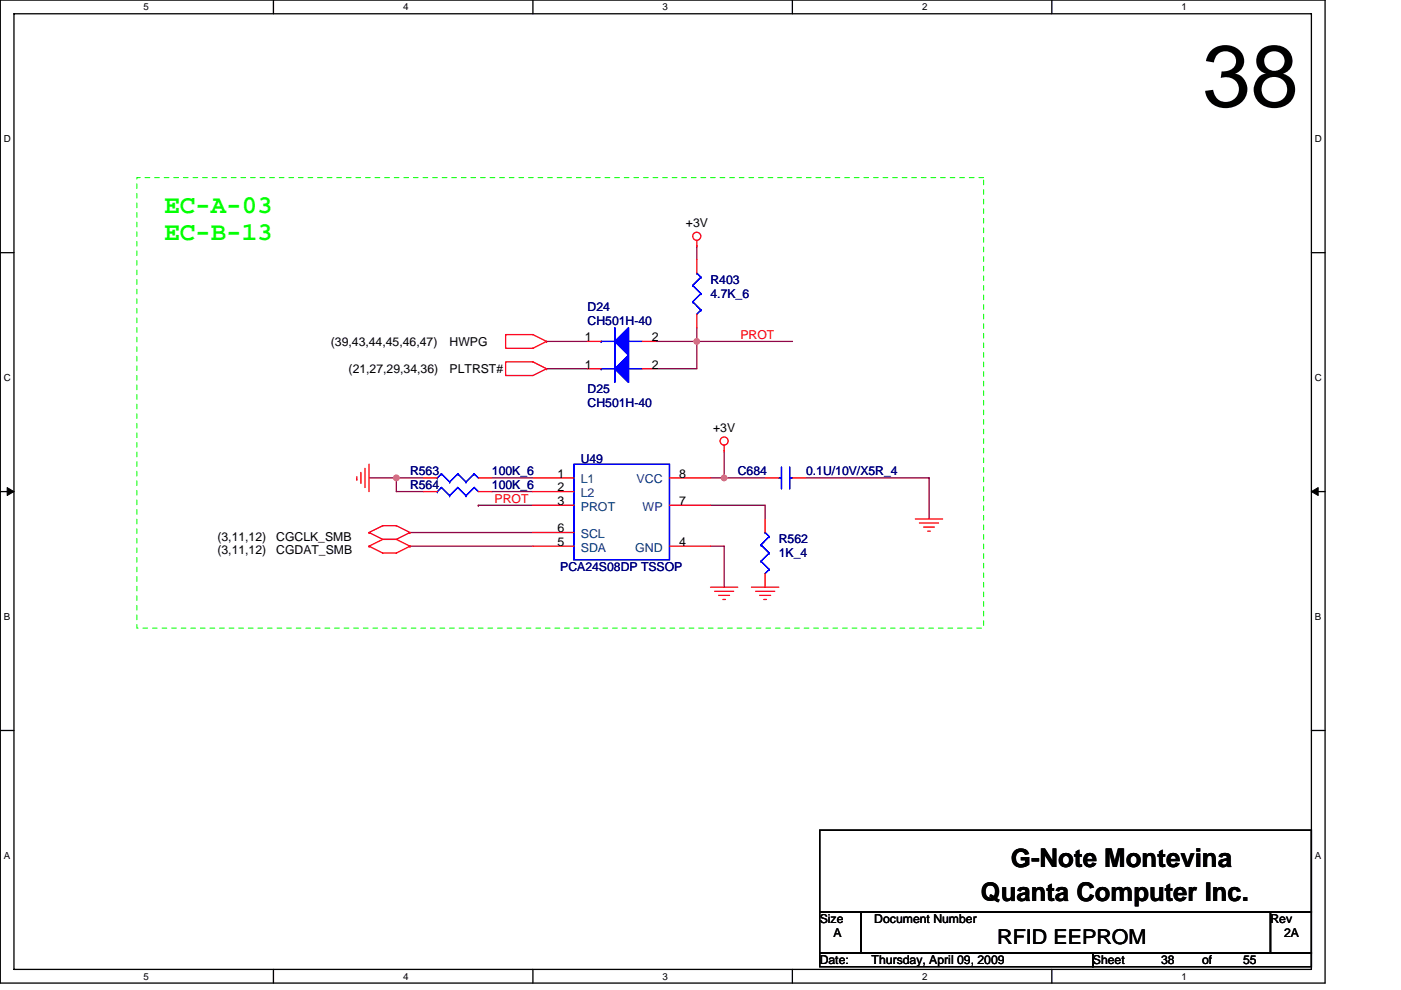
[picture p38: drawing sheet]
<svg xmlns="http://www.w3.org/2000/svg" width="297mm" height="210mm" viewBox="0 0 297 210" stroke-linecap="round" stroke-linejoin="round" font-family="sans-serif">
<defs><g id="words">
<text font-size="18.5" x="254.9" y="22.6">38</text>
<g font-size="5.5" fill="#0f0">
<text x="34.8" y="45.1">EC-A-03</text>
<text x="34.8" y="50.9">EC-B-13</text>
</g>
<g font-size="5.5">
<text x="214.3" y="183.9">G-Note Montevina</text>
<text x="208" y="191.2">Quanta Computer Inc.</text>
</g>
<text font-size="4.3" x="211.5" y="200.2">RFID EEPROM</text>
<g font-size="2.6">
<text x="145.4" y="48.1">+3V</text>
<text x="70.1" y="73.3">(39,43,44,45,46,47)</text>
<text x="95.3" y="73.3">HWPG</text>
<text x="124" y="72.4">1</text>
<text x="138.2" y="72.4">2</text>
<text x="73.9" y="79.1">(21,27,29,34,36)</text>
<text x="95.3" y="79.1">PLTRST#</text>
<text x="124" y="78.2">1</text>
<text x="138.2" y="78.2">2</text>
<text x="151.2" y="91.5">+3V</text>
<text x="118.2" y="101.3">1</text>
<text x="144" y="101.3">8</text>
<text x="118.2" y="104.2">2</text>
<text x="118.2" y="107.1">3</text>
<text x="144" y="107.1">7</text>
<text x="118.2" y="112.9">6</text>
<text x="46.1" y="114.7">(3,11,12)</text>
<text x="46.1" y="117.6">(3,11,12)</text>
<text x="58.6" y="114.7">CGCLK_SMB</text>
<text x="58.6" y="117.6">CGDAT_SMB</text>
<text x="118.2" y="115.8">5</text>
<text x="144" y="115.8">4</text>
<text x="173.8" y="195.8">Size</text>
<text x="185.4" y="195.8">Document Number</text>
<text x="269.4" y="195.8">Rev</text>
<text x="176.7" y="198.7">A</text>
<text x="272.2" y="198.7">2A</text>
<text x="173.8" y="204.5">Date:</text>
<text x="184.8" y="204.5">Thursday, April 09, 2009</text>
<text x="231.7" y="204.5">Sheet</text>
<text x="246.2" y="204.5">38</text>
<text x="254.9" y="204.5">of</text>
<text x="263.6" y="204.5">55</text>
</g>
<g font-size="2.6" fill="#000080">
<text x="150.6" y="60.3">R403</text>
<text x="150.6" y="63.2">4.7K_6</text>
<text x="124.6" y="66.1">D24</text>
<text x="124.6" y="69">CH501H-40</text>
<text x="124.6" y="83.4">D25</text>
<text x="124.6" y="86.3">CH501H-40</text>
<text x="86.9" y="100.8">R563</text>
<text x="104.3" y="100.8">100K_6</text>
<text x="123.1" y="98.2">U49</text>
<text x="156.4" y="100.8">C684</text>
<text x="170.9" y="100.8">0.1U/10V/X5R_4</text>
<text x="86.9" y="103.7">R564</text>
<text x="104.3" y="103.7">100K_6</text>
<text x="165.1" y="115.3">R562</text>
<text x="165.1" y="118.2">1K_4</text>
<text x="118.8" y="121.1">PCA24S08DP TSSOP</text>
</g>
<g font-size="2.6" fill="#f00">
<text x="157" y="71.8">PROT</text>
<text x="104.9" y="106.6">PROT</text>
</g>
<g font-size="2.6" fill="#004080">
<text x="123.1" y="102.5">L1</text>
<text x="123.1" y="105.4">L2</text>
<text x="134.9" y="102.5">VCC</text>
<text x="123.1" y="108.3">PROT</text>
<text x="136.2" y="108.3">WP</text>
<text x="123.1" y="114.1">SCL</text>
<text x="123.1" y="117">SDA</text>
<text x="134.6" y="117">GND</text>
</g>
<g font-size="2.1">
<text x="30.5" y="2.2">5</text>
<text x="85.5" y="2.2">4</text>
<text x="140.5" y="2.2">3</text>
<text x="195.5" y="2.2">2</text>
<text x="250.5" y="2.2">1</text>
<text x=".8" y="30.1">D</text>
<text x="278.8" y="30.1">D</text>
<text x=".8" y="80.8">C</text>
<text x="278.8" y="80.8">C</text>
<text x=".8" y="131.4">B</text>
<text x="278.8" y="131.4">B</text>
<text x=".8" y="182.1">A</text>
<text x="278.8" y="182.1">A</text>
<text x="30.5" y="207.8">5</text>
<text x="85.5" y="207.8">4</text>
<text x="140.5" y="207.8">3</text>
<text x="195.5" y="207.8">2</text>
<text x="250.5" y="207.8">1</text>
</g>
</g></defs>
<path d="M.1 0h280.8v208.5h-280.8zM3 2.9h275v202.7h-275z" fill="none" stroke="#000" stroke-width=".28"/>
<g fill="#fff">
<path d="M30.5 .3h1.1v2.3h-1.1z"/>
<path d="M30.5 205.9h1.1v2.3h-1.1z"/>
</g>
<path d="M58 0v2.9M58 205.6v2.9" fill="none" stroke="#000" stroke-width=".28"/>
<g fill="#fff">
<path d="M85.5 .3h1.1v2.3h-1.1z"/>
<path d="M85.5 205.9h1.1v2.3h-1.1z"/>
</g>
<path d="M113 0v2.9M113 205.6v2.9" fill="none" stroke="#000" stroke-width=".28"/>
<g fill="#fff">
<path d="M140.5 .3h1.1v2.3h-1.1z"/>
<path d="M140.5 205.9h1.1v2.3h-1.1z"/>
</g>
<path d="M168 0v2.9M168 205.6v2.9" fill="none" stroke="#000" stroke-width=".28"/>
<g fill="#fff">
<path d="M195.5 .3h1.2v2.3h-1.2z"/>
<path d="M195.5 205.9h1.2v2.3h-1.2z"/>
</g>
<path d="M223 0v2.9M223 205.6v2.9" fill="none" stroke="#000" stroke-width=".28"/>
<g fill="#fff">
<path d="M250.5 .3h1.2v2.3h-1.2z"/>
<path d="M250.5 205.9h1.2v2.3h-1.2z"/>
<path d="M.8 28.3h1.5v2.3h-1.5z"/>
<path d="M278.8 28.3h1.5v2.3h-1.5z"/>
<path d="M.8 78.9h1.5v2.3h-1.5z"/>
<path d="M278.8 78.9h1.5v2.3h-1.5z"/>
</g>
<path d="M.1 53.6h2.9M278 53.6h2.9" fill="none" stroke="#000" stroke-width=".28"/>
<g fill="#fff">
<path d="M.8 129.6h1.4v2.3h-1.4z"/>
<path d="M278.8 129.6h1.4v2.3h-1.4z"/>
</g>
<path d="M.1 104.3h2.9M278 104.3h2.9" fill="none" stroke="#000" stroke-width=".28"/>
<path d="M1.5 103.4l1.5 .9-1.5 .8zM278 104.3l1.5-.9v1.7z" fill="#000" stroke="#000" stroke-width=".21"/>
<g fill="#fff">
<path d="M.8 180.3h1.4v2.3h-1.4z"/>
<path d="M278.8 180.3h1.4v2.3h-1.4z"/>
</g>
<path d="M.1 154.9h2.9M278 154.9h2.9M173.8 176.1h104.2v17.3h-104.2zM173.8 193.4h8.7v8.7h-8.7zM182.5 193.4h86.9v8.7h-86.9zM269.4 193.4h8.6v8.7h-8.6zM173.8 202.1h57.9v2.9h-57.9zM231.7 202.1h46.3v2.9h-46.3z" fill="none" stroke="#000" stroke-width=".28"/>
<g fill="none" stroke="#800040" stroke-width=".28">
<path d="M147.7 52.2v2.8M115.9 72.4h8.7M115.9 78.2h8.7M139.1 72.4h8.6M147.7 69.5v2.9M147.7 72.4h.1M147.7 72.4v5.8h-8.6M147.7 72.4h20.3M153.5 95.6v5.8M78.2 101.4h5.8M84 101.4h5.8M84 101.4h.1"/>
<path d="M84 101.4v2.9h5.8M86.9 112.9h26.1M86.9 115.8h26.1M101.4 107.2h.1M101.4 107.2h11.6M104.3 101.4h8.7M104.3 104.3h8.7M150.6 107.2h11.6v2.9M150.6 115.8h2.9v8.7M150.6 101.4h2.9M153.5 101.4h.1M153.5 101.4h8.7"/>
<path d="M170.9 101.4h26.1v8.7"/>
</g>
<g fill="#f0f" stroke="#f0f" stroke-width=".28">
<circle cx="153.5" cy="101.4" r=".57"/>
<circle cx="147.7" cy="72.4" r=".57"/>
<circle cx="84" cy="101.4" r=".57"/>
</g>
<g fill="none" stroke="#f00" stroke-width=".28">
<path d="M147.7 52.2h.1M147.7 51v1.2M147.7 55v2.9M107.2 76.8h5.8l2.9 1.4-2.9 1.5h-5.8zM107.2 71h5.8l2.9 1.4-2.9 1.5h-5.8zM115.9 78.2h.1M115.9 72.4h.1M124.6 72.4h2.9M124.6 78.2h2.9M136.2 72.4h2.9M136.2 78.2h2.9M147.7 66.6v2.9"/>
<path d="M77.4 99.3v4.1M78.2 98.5v5.8M153.5 95.6h.1M153.5 94.4v1.2M75.6 101.7h.1M75.6 101.1v.6M76.5 100.2v2.3M78.2 112.9l2.9-1.4h2.9l2.9 1.4M78.2 112.9h.1M78.2 115.8h.1M78.2 115.8l2.9 1.5h2.9l2.9-1.5M78.2 112.9l2.9 1.5"/>
<path d="M81.1 114.4h2.9M81.1 114.4l-2.9 1.4M84 114.4l2.9 1.4M86.9 112.9h.1M86.9 115.8h.1M86.9 112.9l-2.9 1.5M89.8 101.4h2.9M89.8 104.3h2.9M101.4 101.4h2.9M101.4 104.3h2.9M113 101.4h8.7M113 112.9h8.7"/>
<path d="M113 104.3h8.7M113 107.2h8.7M113 115.8h8.7M141.9 101.4h8.7M141.9 107.2h8.7M141.9 115.8h8.7M162.2 110.1v2.8M162.2 101.4h2.9M168 101.4h2.9M194.1 110.1h5.8M194.9 110.9h4.1M195.8 111.8h2.3"/>
<path d="M196.7 112.7h.5M150.6 124.5h5.8M151.5 125.4h4.1M152.4 126.3h2.3M153.2 127.1h.6M159.3 124.5h5.8M160.2 125.4h4.1M161.1 126.3h2.3M161.9 127.1h.6M162.2 121.6v2.9"/>
<circle cx="147.7" cy="50.1" r=".86"/>
<circle cx="153.5" cy="93.5" r=".86"/>
</g>
<path d="M29 37.7h179.6v95.5h-179.6z" fill="none" stroke="#0f0" stroke-width=".21" stroke-dasharray="1 1 1 1 1 1 1 1"/>
<g fill="#00f" stroke="#00f" stroke-width=".28">
<path d="M133.3 69.5v5.8l-2.9-2.9z" fill-rule="evenodd"/>
<path d="M133.3 69.5v5.8l-2.9-2.9z" fill-rule="evenodd"/>
<path d="M133.3 75.3v5.8l-2.9-2.9z" fill-rule="evenodd"/>
<path d="M133.3 75.3v5.8l-2.9-2.9z" fill-rule="evenodd"/>
</g>
<g fill="none" stroke="#00f" stroke-width=".28">
<path d="M147.7 57.9h.1M147.7 57.9l.9 .9M148.6 58.8h.1M148.6 58.8l-1.7 1.7M127.5 72.4h.1M127.5 78.2h.1M127.5 72.4h2.9M127.5 78.2h2.9M130.4 69.5v11.6M133.3 72.4h2.9M133.3 78.2h2.9M146.9 64h.1"/>
<path d="M146.9 60.5h.1M146.9 64l1.7 1.8M146.9 60.5l1.7 1.8M148.6 65.8h.1M148.6 62.3h.1M148.6 65.8l-.9 .8M148.6 62.3l-1.7 1.7M121.7 98.5h20.2v20.2h-20.2zM165.7 99.1v4.6M167.4 99.1v4.6M92.7 101.4h.1M92.7 104.3h.1"/>
<path d="M93.6 100.5h.1M93.6 103.4h.1M93.6 100.5l1.7 1.7M93.6 100.5l-.9 .9M93.6 103.4l1.7 1.7M93.6 103.4l-.9 .9M95.3 102.2h.1M95.3 105.1h.1M97.1 100.5h.1M97.1 103.4h.1M97.1 100.5l1.7 1.7M97.1 100.5l-1.8 1.7"/>
<path d="M97.1 103.4l1.7 1.7M97.1 103.4l-1.8 1.7M98.8 102.2h.1M98.8 105.1h.1M100.5 100.5h.1M100.5 103.4h.1M100.5 100.5l.9 .9M100.5 100.5l-1.7 1.7M100.5 103.4l.9 .9M100.5 103.4l-1.7 1.7M161.4 119h.1M161.4 115.6h.1"/>
<path d="M161.4 119l1.7 1.8M161.4 115.6l1.7 1.7M162.2 112.9h.1M162.2 112.9l.9 .9M163.1 117.3h.1M163.1 113.8h.1M163.1 117.3l-1.7 1.7M163.1 113.8l-1.7 1.8M165.1 101.4h.6M167.4 101.4h.1M167.4 101.4h.6M163.1 120.8h.1"/>
<path d="M163.1 120.8l-.9 .8"/>
</g>
<use href="#words"/>
</svg>
